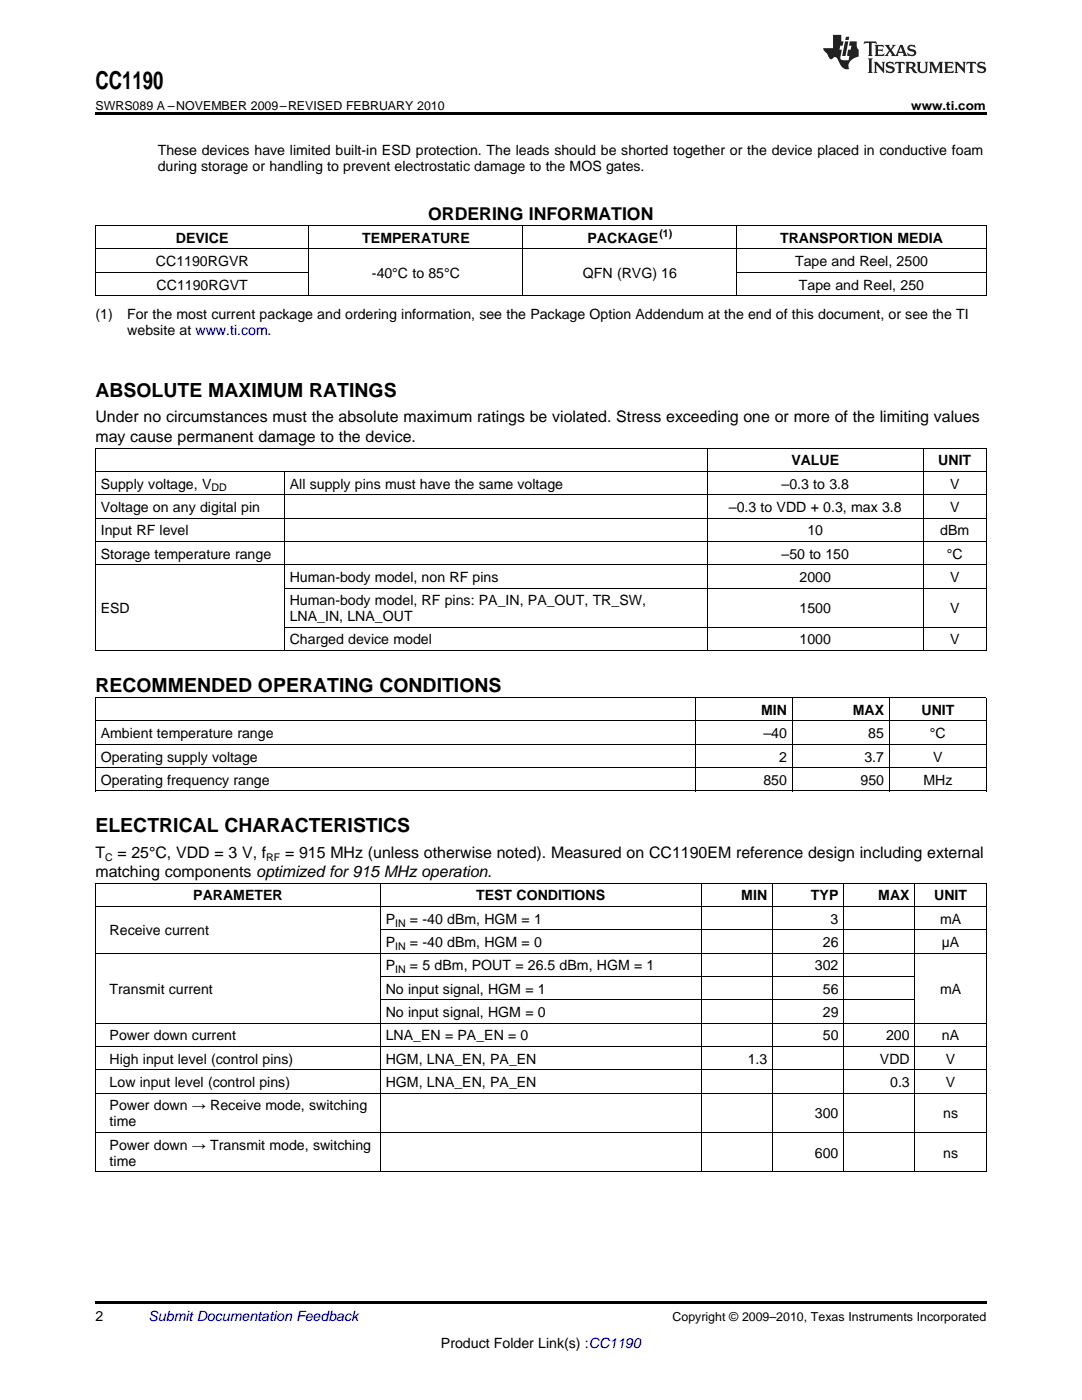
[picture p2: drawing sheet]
<svg xmlns="http://www.w3.org/2000/svg" width="216mm" height="279mm" viewBox="0 0 216 279" stroke-linecap="round" stroke-linejoin="round" font-family="sans-serif">
<defs><g id="words">
<text font-size="4.9" x="19" y="17.8">CC1190</text>
<g font-size="3.9">
<text x="19" y="79.2">ABSOLUTE MAXIMUM RATINGS</text>
<text x="19" y="138">RECOMMENDED OPERATING CONDITIONS</text>
<text x="19" y="166">ELECTRICAL CHARACTERISTICS</text>
</g>
<text font-size="3.5" x="85.4" y="43.8">ORDERING INFORMATION</text>
<g font-size="3.2">
<text x="19" y="84.3">Under no circumstances must the absolute maximum ratings be violated. Stress exceeding one or more of the limiting values</text>
<text x="19" y="88.2">may cause permanent damage to the device.</text>
<text x="19" y="171.2">T</text>
<text x="23.4" y="171.2">= 25°C, VDD = 3 V, f</text>
<text x="56.9" y="171.2">= 915 MHz (unless otherwise noted). Measured on CC1190EM reference design including external</text>
<text x="19" y="175">matching components optimized for 915 MHz operation.</text>
</g>
<g font-size="2.8">
<text x="31.5" y="30.9">These devices have limited built-in ESD protection. The leads should be shorted together or the device placed in conductive foam</text>
<text x="31.5" y="34.1">during storage or handling to prevent electrostatic damage to the MOS gates.</text>
<text x="31.1" y="53.1">CC1190RGVR</text>
<text x="35.1" y="48.5">DEVICE</text>
<text x="72.3" y="48.5">TEMPERATURE</text>
<text x="117.2" y="48.5">PACKAGE</text>
<text x="155.6" y="48.5">TRANSPORTION MEDIA</text>
<text x="158.6" y="53.1">Tape and Reel, 2500</text>
<text x="31.3" y="57.8">CC1190RGVT</text>
<text x="74.2" y="55.5">-40°C to 85°C</text>
<text x="116.3" y="55.5">QFN (RVG) 16</text>
<text x="159.4" y="57.8">Tape and Reel, 250</text>
<text x="19" y="63.6">(1)</text>
<text x="25.4" y="63.6">For the most current package and ordering information, see the Package Option Addendum at the end of this document, or see the TI</text>
<text x="25.4" y="66.8">website at www.ti.com.</text>
<text x="157.9" y="92.9">VALUE</text>
<text x="187.2" y="92.9">UNIT</text>
<text x="20.1" y="97.5">Supply voltage, V</text>
<text x="57.8" y="97.5">All supply pins must have the same voltage</text>
<text x="156" y="97.5">–0.3 to 3.8</text>
<text x="189.6" y="97.5">V</text>
<text x="20.1" y="102.2">Voltage on any digital pin</text>
<text x="20.1" y="106.8">Input RF level</text>
<text x="145.5" y="102.2">–0.3 to VDD + 0.3, max 3.8</text>
<text x="161.1" y="106.8">10</text>
<text x="187.6" y="106.8">dBm</text>
<text x="189.6" y="102.2">V</text>
<text x="20.1" y="111.5">Storage temperature range</text>
<text x="156" y="111.5">–50 to 150</text>
<text x="188.9" y="111.5">°C</text>
<text x="57.8" y="116.1">Human-body model, non RF pins</text>
<text x="159.5" y="116.1">2000</text>
<text x="189.6" y="116.1">V</text>
<text x="20.1" y="122.4">ESD</text>
<text x="57.8" y="120.8">Human-body model, RF pins: PA_IN, PA_OUT, TR_SW,</text>
<text x="57.8" y="124">LNA_IN, LNA_OUT</text>
<text x="159.5" y="122.4">1500</text>
<text x="189.6" y="122.4">V</text>
<text x="57.8" y="128.6">Charged device model</text>
<text x="159.5" y="128.6">1000</text>
<text x="189.6" y="128.6">V</text>
<text x="151.9" y="142.7">MIN</text>
<text x="170.1" y="142.7">MAX</text>
<text x="183.9" y="142.7">UNIT</text>
<text x="20.1" y="147.3">Ambient temperature range</text>
<text x="152.3" y="147.3">–40</text>
<text x="173.2" y="147.3">85</text>
<text x="185.6" y="147.3">°C</text>
<text x="20.1" y="152">Operating supply voltage</text>
<text x="155.5" y="152">2</text>
<text x="172.5" y="152">3.7</text>
<text x="186.2" y="152">V</text>
<text x="20.1" y="156.6">Operating frequency range</text>
<text x="152.3" y="156.6">850</text>
<text x="171.7" y="156.6">950</text>
<text x="184.3" y="156.6">MHz</text>
<text x="38.6" y="179.7">PARAMETER</text>
<text x="95" y="179.7">TEST CONDITIONS</text>
<text x="147.9" y="179.7">MIN</text>
<text x="161.8" y="179.7">TYP</text>
<text x="175.3" y="179.7">MAX</text>
<text x="186.4" y="179.7">UNIT</text>
<text x="77" y="184.4">P</text>
<text x="81.8" y="184.4">= -40 dBm, HGM = 1</text>
<text x="165.7" y="184.4">3</text>
<text x="187.6" y="184.4">mA</text>
<text x="21.9" y="186.7">Receive current</text>
<text x="77" y="189">P</text>
<text x="81.8" y="189">= -40 dBm, HGM = 0</text>
<text x="164.2" y="189">26</text>
<text x="187.9" y="189">µA</text>
<text x="77" y="193.7">P</text>
<text x="81.8" y="193.7">= 5 dBm, POUT = 26.5 dBm, HGM = 1</text>
<text x="162.6" y="193.7">302</text>
<text x="21.9" y="198.3">Transmit current</text>
<text x="77" y="198.3">No input signal, HGM = 1</text>
<text x="77" y="203">No input signal, HGM = 0</text>
<text x="164.2" y="198.3">56</text>
<text x="164.2" y="203">29</text>
<text x="187.6" y="198.3">mA</text>
<text x="21.9" y="207.6">Power down current</text>
<text x="77" y="207.6">LNA_EN = PA_EN = 0</text>
<text x="164.2" y="207.6">50</text>
<text x="176.8" y="207.6">200</text>
<text x="188" y="207.6">nA</text>
<text x="21.9" y="212.3">High input level (control pins)</text>
<text x="77" y="212.3">HGM, LNA_EN, PA_EN</text>
<text x="149.2" y="212.3">1.3</text>
<text x="175.6" y="212.3">VDD</text>
<text x="188.7" y="212.3">V</text>
<text x="21.9" y="217">Low input level (control pins)</text>
<text x="21.9" y="221.6">Power down → Receive mode, switching</text>
<text x="77" y="217">HGM, LNA_EN, PA_EN</text>
<text x="177.6" y="217">0.3</text>
<text x="188.7" y="217">V</text>
<text x="21.9" y="224.8">time</text>
<text x="162.6" y="223.2">300</text>
<text x="188.2" y="223.2">ns</text>
<text x="21.9" y="229.4">Power down → Transmit mode, switching</text>
<text x="21.9" y="232.6">time</text>
<text x="162.6" y="231">600</text>
<text x="188.2" y="231">ns</text>
<text x="19" y="263.6">2</text>
<text x="88" y="269">Product Folder Link(s) :CC1190</text>
</g>
<text font-size="2.8" fill="#0000c8" x="29.6" y="263.6">Submit Documentation Feedback</text>
<g font-size="2.5">
<text x="19" y="21.9">SWRS089 A –NOVEMBER 2009–REVISED FEBRUARY 2010</text>
<text x="181.8" y="21.9">www.ti.com</text>
<text x="134.2" y="263.6">Copyright © 2009–2010, Texas Instruments Incorporated</text>
</g>
<g font-size="2.1">
<text x="131.6" y="47.3">(1)</text>
<text x="42.2" y="98.1">DD</text>
<text x="21" y="171.8">C</text>
<text x="53.1" y="171.8">RF</text>
<text x="78.8" y="184.9">IN</text>
<text x="78.8" y="189.6">IN</text>
<text x="78.8" y="194.2">IN</text>
</g>
</g></defs>
<g fill="#231f20">
<path d="M172.5 8.3l-.1 .5 .4-.2h.6v.1v2.1l-.2 .4h.9l-.2-.4v-2.1l.1-.1h.5l.5 .2-.2-.5zM174.5 9l.2 .3v1.5l-.2 .4h1.8l.2-.6a1.04 1.04 0 0 1-1.3 .2v-.7h.6l.3 .2v-.6l-.3 .2h-.6v-.6l.8-.1 .4 .3-.2-.5zM176.5 9l.9 1.1-.9 1.1h.8l-.2-.2 .4-.7 .5 .7-.2 .2h1.5l-.2-.2 .2-.4h.9l.1 .4-.2 .2h1l-.3-.3-.7-1.9h-.5l-.9 2-.8-1 .9-1h-.8l.1 .3-.4 .5-.3-.6 .1-.2zM179.7 9.3l.4 1h-.7zM181.3 9.1a.63 .63 0 0 0-.2 .7 .63 .63 0 0 0 .6 .4l.6 .2 .1 .2a.75 .75 0 0 1-.7 .4 .75 .75 0 0 1-.6-.5l.1 .7 .1-.1a1.11 1.11 0 0 0 1.5-.6 1.13 1.13 0 0 0-1.2-.8l-.1-.4a1.04 1.04 0 0 1 1.2 .2l-.2-.5-.2 .1-.4-.2zM173.2 11.7l.2 .3v2.2l-.2 .4h1l-.3-.4v-2.2l.3-.3zM174.3 12.3l.3 .4v1.5l-.3 .4h.8l-.2-.4v-1.3l1.5 1.7v-1.9l.2-.4h-.7l.2 .4v.9l-1.1-1.3zM177 12.5a.62 .62 0 0 0-.2 .7 .62 .62 0 0 0 .6 .4l.6 .1 .1 .3a.76 .76 0 0 1-.7 .3 .76 .76 0 0 1-.7-.4l.2 .7 .1-.1a1.11 1.11 0 0 0 1.5-.6 1.13 1.13 0 0 0-1.2-.8l-.1-.4a1.04 1.04 0 0 1 1.2 .2l-.2-.6-.2 .1-.5-.1zM178.7 12.3l-.2 .7a.61 .61 0 0 1 .8-.4v1.6l-.2 .4h.9l-.2-.4v-1.6a.63 .63 0 0 1 .7 .4l-.1-.7zM180.6 12.3l.3 .4v1.5l-.3 .4h1l-.2-.2-.1-.8 .6 .2a.76 .76 0 0 0 1.2 .7l-1-1a.58 .58 0 0 0 .6-.5 .58 .58 0 0 0-.5-.6zM181.4 12.7l.1-.1a.45 .45 0 0 1 .5 .1 .45 .45 0 0 1 .1 .5l-.8 .2zM182.9 12.3l.2 .2a2.17 2.17 0 0 0 .3 1.9 .99 .99 0 0 0 1.6-.6v-1.1l.2-.4h-.7l.2 .2a1.92 1.92 0 0 1-.2 1.8 .6 .6 0 0 1-.9-.5v-1.1l.2-.4zM185.4 12.3l.2 .4v1.5l-.2 .4h.7l-.2-.4v-1.4l.8 1.8 .8-1.8v1.4l-.2 .4h.9l-.2-.4v-1.5l.2-.4h-.8l-.6 1.5-.6-1.5zM188.4 12.3l.2 .4v1.5l-.2 .4h1.8l.1-.6a1.04 1.04 0 0 1-1.2 .2v-.7h.5l.4 .2v-.6l-.4 .2h-.5v-.7h.8l.3 .3-.1-.6zM190.5 12.3l.2 .4v1.5l-.2 .4h.7l-.2-.4v-1.3l1.5 1.7v-1.9l.2-.4h-.7l.2 .4v.9l-1.1-1.3zM192.9 12.3l-.1 .7a.61 .61 0 0 1 .7-.4l.1 1.6-.3 .4h1l-.3-.4 .1-1.6a.63 .63 0 0 1 .7 .4l-.1-.7zM195.2 12.5a.62 .62 0 0 0-.2 .7 .62 .62 0 0 0 .6 .4l.6 .1 .1 .3a.76 .76 0 0 1-.7 .3 .76 .76 0 0 1-.6-.4l.1 .7 .1-.1a1.11 1.11 0 0 0 1.6-.6 1.13 1.13 0 0 0-1.3-.8l-.1-.4a1.04 1.04 0 0 1 1.2 .2l-.1-.6-.2 .1-.5-.1z"/>
<path d="M166.2 7v2.6h-1.9v.4l.8 .9a.91 .91 0 0 0 1 .9 .56 .56 0 0 1 .5-.4 .56 .56 0 0 1 .5 .3l.4 .8a1.53 1.53 0 0 0 1.9 1.2 1.54 1.54 0 0 1 1-2.1l.9-.3v-1.4a1.52 1.52 0 0 1-.4-1.6h-1.3l-.2 .8h.5l-.2 .8h-.5l-.1 1v.2l.4 .1-.2 .8a1.93 1.93 0 0 1-1.6-.2l.3-1.9h-.5l.2-.8h.4l.2-.8h-.4v-1.3zM168.6 8.3l-.6 2.9h.7l.6-2.9zM168.8 7.3l-.1 .7h.6l.2-.7z"/>
</g>
<path d="M19 22.5h177.8v.5h-177.8zM19 190.2h1.8v.1h-1.8zM19 218.1h1.8v.1h-1.8zM19 213.5h1.8v.1h-1.8zM19 208.8h1.8v.1h-1.8zM19 204.2h1.8v.1h-1.8zM19 233.8h1.8v.1h-1.8zM19 226h1.8v.1h-1.8zM19 259.7h177.8v.5h-177.8z" fill="#000"/>
<g fill="none" stroke="#000" stroke-width=".2">
<path d="M19 59h177.8M19 54.3h42.7M19 49.7h177.8M19 45h177.8M19.1 45.1v14M61.6 45.1v14M104.3 45.1v14M147 45.1v14M147 54.3h49.8M196.8 45.1v14M19 98.7h177.8M19 94.1h177.8"/>
<path d="M19 89.4h177.8M19.1 89.5v40.4M56.7 94.1v35.8M141.1 89.5v40.4M184.2 89.5v40.4M196.8 89.5v40.4M19 112.7h177.8M19 108h177.8M19 103.4h177.8M56.8 117.4h140M19 139.2h177.8M19 129.8h177.8"/>
<path d="M19.1 139.3v18.6M56.8 125.2h140M138.7 139.3v18.6M158.1 139.3v18.6M177.4 139.3v18.6M196.8 139.3v18.6M19 157.9h177.8M19 153.2h177.8M19 148.5h177.8M19 143.9h177.8M19 176.3h177.8M19.1 176.3v57.6"/>
<path d="M75.9 176.3v57.6M139.9 176.3v57.6M154.1 176.3v57.6M168.3 176.3v57.6M182.5 176.3v57.6M196.8 176.3v57.6M19 180.9h177.8M20.8 190.2h176M75.9 199.5h106.7M75.9 194.9h106.7M75.9 185.6h120.9M20.8 218.2h176"/>
<path d="M20.8 213.5h176M20.8 208.9h176M20.8 204.2h176M19 233.8h177.8M20.8 226h176"/>
</g>
<use href="#words"/>
</svg>
